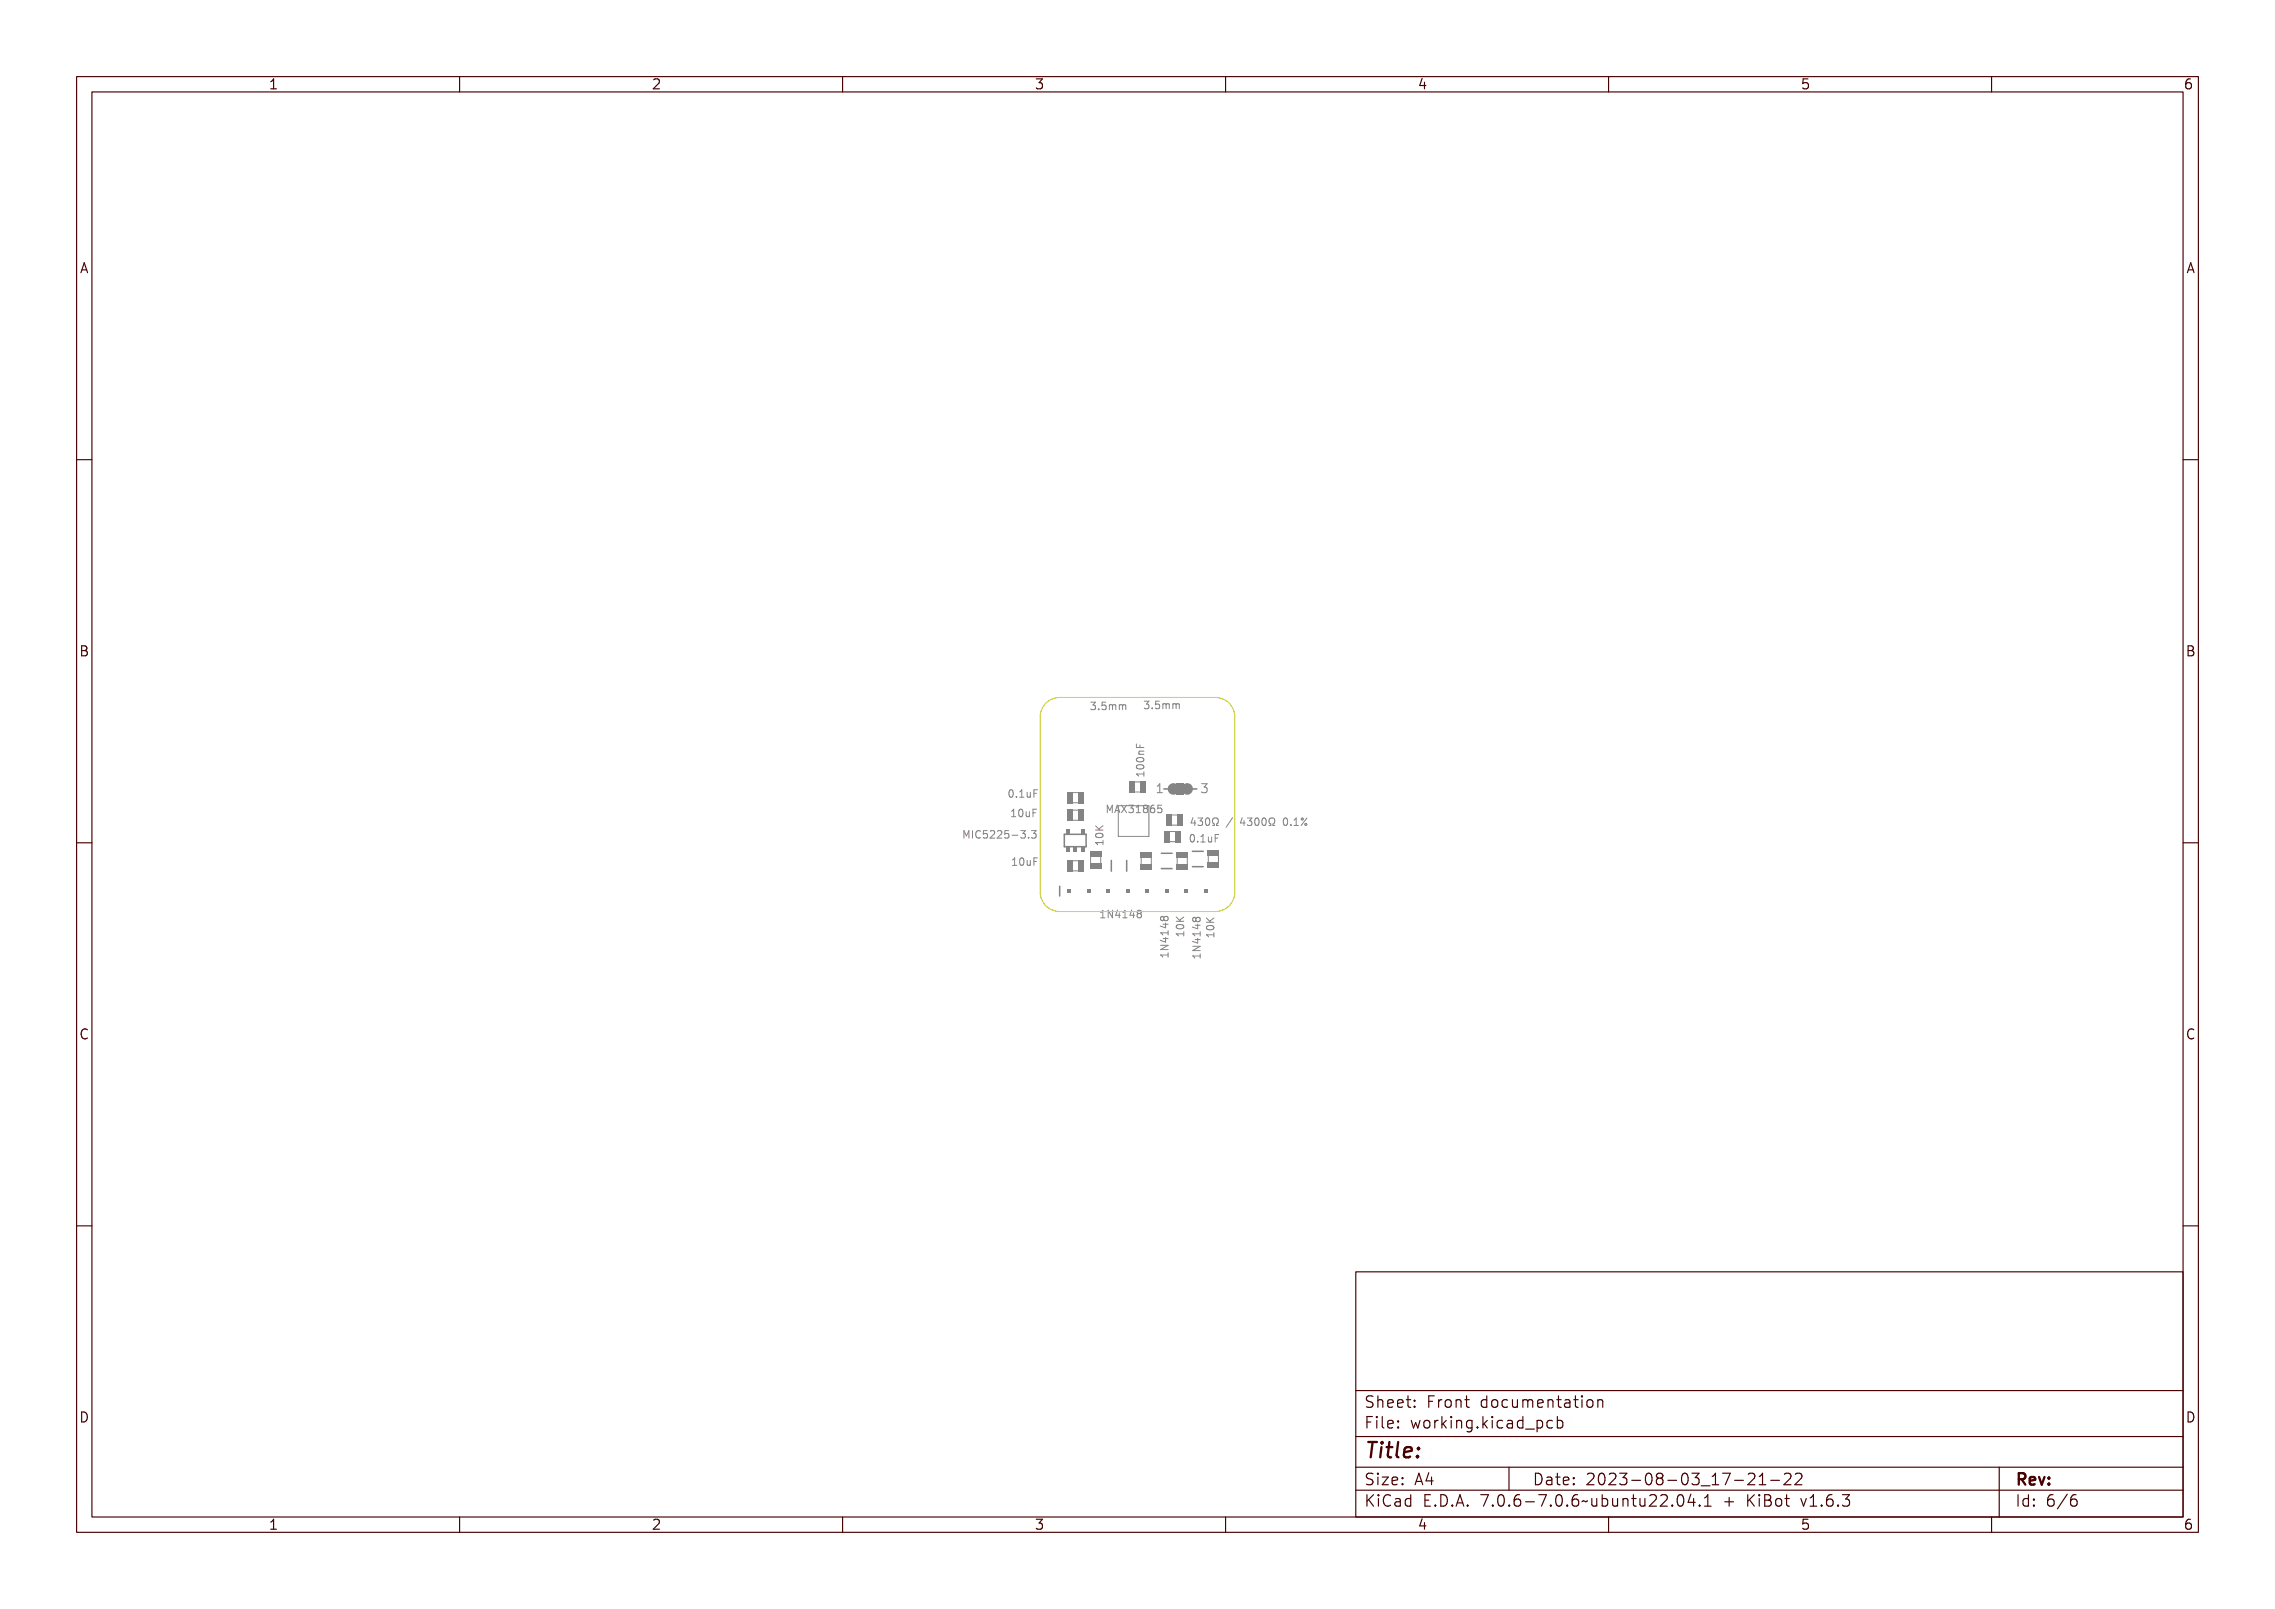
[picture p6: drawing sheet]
<svg xmlns="http://www.w3.org/2000/svg" width="297mm" height="210mm" viewBox="0 0 297 210" stroke-linecap="round" stroke-linejoin="round" font-family="sans-serif">
<defs><g id="words">
<text font-size="2.7" fill="#480000" x="178" y="190.3">Title:</text>
<g font-size="2" fill="#480000">
<text x="178" y="183.7">Sheet: Front documentation</text>
<text x="178" y="186.5">File: working.kicad_pcb</text>
<text x="178" y="193.9">Size: A4</text>
<text x="178" y="196.6">KiCad E.D.A. 7.0.6-7.0.6~ubuntu22.04.1 + KiBot v1.6.3</text>
<text x="200" y="193.9">Date: 2023-08-03_17-21-22</text>
<text x="263" y="196.6">Id: 6/6</text>
<text x="263" y="193.9">Rev:</text>
</g>
<g font-size="1.7" fill="#480000">
<text x="35" y="11.7">1</text>
<text x="85" y="11.7">2</text>
<text x="135" y="11.7">3</text>
<text x="185" y="11.7">4</text>
<text x="235" y="11.7">5</text>
<text x="285" y="11.7">6</text>
<text x="10.5" y="35.7">A</text>
<text x="285.5" y="35.7">A</text>
<text x="10.5" y="85.6">B</text>
<text x="285.5" y="85.6">B</text>
<text x="10.5" y="135.7">C</text>
<text x="285.5" y="135.7">C</text>
<text x="10.5" y="185.6">D</text>
<text x="285.5" y="185.6">D</text>
<text x="35" y="199.7">1</text>
<text x="85" y="199.7">2</text>
<text x="135" y="199.7">3</text>
<text x="185" y="199.7">4</text>
<text x="235" y="199.7">5</text>
<text x="285" y="199.7">6</text>
</g>
<g font-size="1.6" fill="#848484">
<text x="150.8" y="103.6">1</text>
<text x="156.6" y="103.6">3</text>
</g>
<g font-size="1.3" fill="#848484">
<text x="143.3" y="92.7">3.5mm</text>
<text x="150.3" y="92.5">3.5mm</text>
<text x="149.4" y="101.5" transform="rotate(-90 149.4 101.5)">100nF</text>
<text x="131.7" y="104.1">0.1uF</text>
<text x="132.3" y="106.6">10uF</text>
<text x="145.6" y="106.1">MAX31865</text>
<text x="155.3" y="107.8">430Ω / 4300Ω 0.1%</text>
<text x="126.8" y="109.4">MIC5225-3.3</text>
<text x="132.5" y="113">10uF</text>
<text x="144" y="110.5" transform="rotate(-90 144 110.5)">10K</text>
<text x="155.2" y="109.9">0.1uF</text>
<text x="144.5" y="119.8">1N4148</text>
<text x="152.5" y="124.1" transform="rotate(-90 152.5 124.1)">1N4148</text>
<text x="154.6" y="121.8" transform="rotate(-90 154.6 121.8)">10K</text>
<text x="156.7" y="124.2" transform="rotate(-90 156.7 124.2)">1N4148</text>
<text x="158.5" y="122" transform="rotate(-90 158.5 122)">10K</text>
</g>
</g></defs>
<g fill="none" stroke="#848484" stroke-width=".13">
<path d="M142.4 91.6h.6l-.3 .4 .3 .1M142.4 92.5l.1 .1 .5-.1M143.4 91.7a.29 .29 0 0 1 .5 0 .29 .29 0 0 1-.1 .5 .31 .31 0 0 1 .1 .4 .31 .31 0 0 1-.4 .1l-.1-.2a.23 .23 0 0 0 .3 .1 .23 .23 0 0 0 0-.4h-.1v-.1h.1a.17 .17 0 0 0 .1-.2 .17 .17 0 0 0-.3-.1l-.1 .1zM144.4 92.5h.2v.2h-.2zM145 91.7h.5v.1h-.4v.3a.35 .35 0 0 1 .4 .4 .35 .35 0 0 1-.5 .1v-.1a.25 .25 0 0 0 .3 .1 .25 .25 0 0 0 .1-.4 .25 .25 0 0 0-.4 0zM145.7 91.9l.6 .1 .1 .7h-.1l-.1-.7-.1 .1v.6h-.1l-.1-.7-.1 .7h-.1zM146.5 91.9l.6 .1 .1 .7h-.1l-.1-.7-.1 .1v.6h-.1l-.1-.7-.1 .7h-.1zM148.4 97.1v.5M148.4 97.7h.1v.4h.3v-.4h.1v.4h.5v.1h-1zM148.5 99.3h.2a.53 .53 0 0 1 .7 .2 .55 .55 0 0 1-.5 .4 .55 .55 0 0 1-.5-.4zM148.5 99.5l.6-.1 .2 .1a.52 .52 0 0 1-.8 0zM148.7 98.5h.7v.1h-.6l-.1 .1 .2 .2h.5v.1h-.7v-.1h.1l-.2-.1z"/>
<path d="M149.4 91.5h.6l-.3 .4 .2 .1M149.4 92.4l.1 .1 .4-.1M150.4 91.6a.29 .29 0 0 1 .4 0 .29 .29 0 0 1 0 .4 .31 .31 0 0 1 .1 .5 .31 .31 0 0 1-.5 0v-.1a.23 .23 0 0 0 .3 0 .23 .23 0 0 0 0-.3h-.2v-.1h.1a.18 .18 0 0 0 .2-.3 .17 .17 0 0 0-.3 0h-.1zM151.4 92.3h.1v.2h-.1zM152 91.6h.5v.1h-.4v.2a.35 .35 0 0 1 .4 .5 .35 .35 0 0 1-.5 .1v-.1a.25 .25 0 0 0 .3 0 .25 .25 0 0 0 .1-.3 .25 .25 0 0 0-.4 0zM152.7 91.8l.6 .1 .1 .6h-.1l-.1-.6-.1 .1v.5h-.1l-.1-.6-.1 .6h-.1zM153.5 91.8l.6 .1 .1 .6h-.2v-.6l-.1 .1v.5h-.1l-.1-.6-.1 .6h-.1zM126.5 108.4l-.3 .7-.4-.7v1M126.9 108.5h.2l.1 .5 .2-.5h.2v.9h-.2v-.8l-.1 .5h-.1l-.2-.5v.8h-.1zM127.7 108.5h.6v.1h-.2v.7h.2v.1h-.6v-.1h.2v-.7h-.2zM128.6 108.6l.3-.1h.2v.1h-.2a.37 .37 0 0 0-.3 .4 .37 .37 0 0 0 .4 .3l.1 .1a.45 .45 0 0 1-.5-.1 .45 .45 0 0 1-.1-.6zM129.3 108.5h.5v.1h-.4v.2a.35 .35 0 0 1 .5 .4 .35 .35 0 0 1-.6 .2v-.1a.25 .25 0 0 0 .3 0 .25 .25 0 0 0 .1-.3 .25 .25 0 0 0-.4 0z"/>
<path d="M130.1 108.5a.34 .34 0 0 1 .5 .1 .34 .34 0 0 1-.2 .5l-.2 .2h.5v.1h-.6l.2-.3a.27 .27 0 0 0 .2-.3 .27 .27 0 0 0-.2-.2l-.2 .1zM130.9 108.5a.34 .34 0 0 1 .5 .1 .34 .34 0 0 1-.2 .5l-.2 .2h.4v.1h-.5l.2-.3a.27 .27 0 0 0 .2-.3 .27 .27 0 0 0-.2-.2l-.2 .1zM131.7 108.5h.5v.1h-.4v.2a.35 .35 0 0 1 .4 .4 .35 .35 0 0 1-.6 .2v-.1a.25 .25 0 0 0 .4 0 .25 .25 0 0 0 0-.3 .25 .25 0 0 0-.3 0zM131.8 103.3a.28 .28 0 0 1 .4-.2 .28 .28 0 0 1 .2 .3 .53 .53 0 0 1-.3 .7 .56 .56 0 0 1-.3-.8zM132 103.3l.1-.1a.51 .51 0 0 1 0 .8l-.2-.2zM132.5 105.7h.3v.8h.2v.1h-.5v-.1h.2v-.7h-.2zM132.6 109h.3v.1h-.3zM132.6 112.1l.4-.1v.9h.2v.1h-.6v-.1h.2v-.8l-.2 .1zM132.8 103.9h.1v.2h-.1zM133.2 108.5a.29 .29 0 0 1 .5 0 .29 .29 0 0 1-.1 .4 .31 .31 0 0 1 .1 .5 .31 .31 0 0 1-.4 0l-.1-.1a.23 .23 0 0 0 .3 0 .23 .23 0 0 0 .1-.3h-.2v-.1h.1a.17 .17 0 0 0 .1-.3 .17 .17 0 0 0-.2 0h-.2zM133.3 105.8a.28 .28 0 0 1 .3-.1 .28 .28 0 0 1 .2 .2 .53 .53 0 0 1-.3 .8 .56 .56 0 0 1-.2-.9zM133.4 103.2l.4-.1v.9h.2v.1h-.6v-.1h.2v-.7h-.2z"/>
<path d="M133.4 112.1a.28 .28 0 0 1 .3-.1 .28 .28 0 0 1 .2 .3 .53 .53 0 0 1-.3 .7 .56 .56 0 0 1-.2-.9zM133.4 105.8h.1a.51 .51 0 0 1 0 .8l-.1-.3zM133.6 112.1a.51 .51 0 0 1 0 .8l-.1-.2zM134 105.9h.2v.5l.1 .2 .2-.2v-.5h.1v.7h-.1v-.1a.23 .23 0 0 1-.3 .1 .23 .23 0 0 1-.2-.2zM134.2 103.4h.1v.5l.1 .1 .2-.1v-.5h.1v.7h-.1v-.1a.23 .23 0 0 1-.3 .1 .23 .23 0 0 1-.1-.3zM134.2 112.3h.1v.5l.1 .1 .2-.1v-.5h.1v.7h-.1v-.1a.23 .23 0 0 1-.3 .1 .23 .23 0 0 1-.1-.3zM134.2 109.2h.2v.2h-.2zM134.8 108.5a.29 .29 0 0 1 .4 0 .29 .29 0 0 1 0 .4 .31 .31 0 0 1 .1 .5 .31 .31 0 0 1-.5 0v-.1a.23 .23 0 0 0 .3 0 .23 .23 0 0 0 0-.3h-.2v-.1h.1a.18 .18 0 0 0 .2-.3 .17 .17 0 0 0-.3 0h-.1zM134.8 105.7h.6v.1h-.4v.3h.4v.1h-.4v.4h-.2zM135 112h.5v.1h-.4v.3h.4v.1h-.4v.5h-.1zM135 103.1h.5v.2h-.4v.2h.4v.1h-.4v.5h-.1zM143.1 110h.8v-.2h.1v.5h-.1v-.2h-.7v.2h-.1z"/>
<path d="M143.1 108.1l.4 .4 .5-.4v.2l-.4 .3 .1 .1h.3v.1h-.9v-.1h.4l-.4-.4zM143.2 109.1l.1-.1a.53 .53 0 0 1 .8 .3 .55 .55 0 0 1-.5 .3 .55 .55 0 0 1-.5-.3zM143.2 109.2l.5-.1 .3 .2a.52 .52 0 0 1-.8 0zM143.7 119.8h.6M143.7 119.1l.3-.3v1M144.6 106.1v-1l.3 .7 .3-.7v1M144.7 118.9h.3v.8h.2v.1h-.5v-.1h.2v-.7h-.2zM145.4 118.9h.1l.4 .8v-.8h.1v.9h-.2l-.3-.8v.8h-.1zM145.7 105.2h.1l.2 .4 .2-.4h.2v.9h-.2v-.8l-.1 .5h-.1l-.2-.5v.8h-.1zM146.5 118.9h.2v.6h.1v.1h-.1v.2h-.2v-.2h-.4zM146.5 119v.5h-.2zM146.7 105.2h.2l.3 .9h-.2v-.2h-.4v.2h-.2z"/>
<path d="M146.8 105.3l.1 .5h-.2zM147 118.9h.4v.8h.2v.1h-.6v-.1h.2v-.7h-.2zM147.2 105.2h.2l.2 .3 .2-.3h.1l-.2 .4 .3 .5h-.2l-.2-.4-.3 .4h-.1l.3-.5zM148.1 105.2a.29 .29 0 0 1 .4 0 .29 .29 0 0 1 0 .4 .31 .31 0 0 1 .1 .5 .31 .31 0 0 1-.5 0v-.1a.23 .23 0 0 0 .3 0 .23 .23 0 0 0 0-.3h-.2v-.2h.1a.17 .17 0 0 0 .2-.2 .17 .17 0 0 0-.3 0h-.1zM148.1 118.9h.1v.6h.2v.1h-.2v.2h-.1v-.2h-.4zM148.1 119v.5h-.3zM148.4 101h.9v-.2h.1v.5h-.1v-.2h-.8l.1 .3h-.1zM148.5 100.1l.2-.1a.53 .53 0 0 1 .7 .3 .55 .55 0 0 1-.5 .3 .55 .55 0 0 1-.5-.3zM148.5 100.3l.6-.1 .2 .1a.52 .52 0 0 1-.8 0zM148.6 118.9a.27 .27 0 0 1 .4 0 .27 .27 0 0 1-.1 .4 .27 .27 0 0 1 .1 .4 .27 .27 0 0 1-.4 0 .27 .27 0 0 1 .1-.4l-.1-.1zM148.9 105.2h.4v.8h.2v.1h-.6v-.1h.2v-.7h-.2zM149.7 105.2a.27 .27 0 0 1 .5 0 .27 .27 0 0 1-.1 .4 .27 .27 0 0 1 .1 .4 .27 .27 0 0 1-.5 0 .27 .27 0 0 1 .1-.4l-.1-.1z"/>
<path d="M150.5 105.3l.3-.2 .2 .1v.1a.28 .28 0 0 0-.4 0 .28 .28 0 0 0-.1 .3 .32 .32 0 0 1 .5 .1 .32 .32 0 0 1-.2 .5 .32 .32 0 0 1-.4-.3zM151.2 105.2h.5v.1h-.3v.2a.35 .35 0 0 1 .4 .4 .35 .35 0 0 1-.6 .2v-.1a.25 .25 0 0 0 .4 0 .25 .25 0 0 0 0-.3 .25 .25 0 0 0-.4-.1zM151.6 119.6l.3-.1 .1 .2a.27 .27 0 0 1 .4-.1 .27 .27 0 0 1 0 .4 .27 .27 0 0 1-.4-.1 .27 .27 0 0 1-.4 .1 .27 .27 0 0 1 0-.4zM153.6 119.5l.4 .4 .6-.4v.1l-.5 .4 .1 .1h.4v.1h-1v-.1h.4l-.4-.5zM155.3 109.1a.28 .28 0 0 1 .3-.1 .28 .28 0 0 1 .2 .2 .53 .53 0 0 1-.2 .8 .56 .56 0 0 1-.3-.9zM155.5 109.1h.1a.51 .51 0 0 1 0 .8l-.2-.3zM155.7 106.8h.2v.6h.1v.2h-.1v.2h-.1v-.2h-.4zM155.8 106.9v.5h-.3zM155.8 119.7l.3-.1 .1 .2a.27 .27 0 0 1 .4-.1 .27 .27 0 0 1 0 .4 .27 .27 0 0 1-.4-.1 .27 .27 0 0 1-.4 .1 .27 .27 0 0 1 0-.4zM156.2 106.9a.29 .29 0 0 1 .4-.1 .29 .29 0 0 1 0 .5 .31 .31 0 0 1 .1 .4 .31 .31 0 0 1-.5 .1v-.2a.23 .23 0 0 0 .3 .1 .23 .23 0 0 0 0-.4h-.2v-.1h.1a.17 .17 0 0 0 .2-.2 .17 .17 0 0 0-.3-.1l-.1 .1zM156.3 109.7h.1v.2h-.1zM156.9 109h.3v.8h.2v.1h-.5v-.1h.2v-.7h-.2z"/>
<path d="M157 106.9a.28 .28 0 0 1 .3-.1 .28 .28 0 0 1 .2 .3 .53 .53 0 0 1-.2 .7 .56 .56 0 0 1-.3-.9zM157.2 106.9h.1a.51 .51 0 0 1 0 .8l-.2-.2zM157.6 119.6l.4 .4 .5-.4v.2l-.5 .3 .1 .1h.4v.1h-.9v-.1h.4l-.4-.4zM157.7 109.2h.1v.6l.1 .1 .2-.2v-.5h.1v.7h-.1v-.1a.23 .23 0 0 1-.3 .1 .23 .23 0 0 1-.1-.2zM157.8 107a.41 .41 0 0 1 .6 .1 .41 .41 0 0 1-.2 .6h.2v.1h-.3a.67 .67 0 0 0 0-.8 .37 .37 0 0 0-.3 .3 .37 .37 0 0 0 .2 .4v.1h-.3v-.1h.2l-.2-.3zM158.5 109h.5v.1h-.4v.3h.4v.1h-.4v.4h-.1zM159.8 106.8h.1l-.5 1.1h-.1zM161.2 106.8h.2v.6h.1v.2h-.1v.2h-.1v-.2h-.4zM161.3 106.9v.5h-.3zM161.7 106.9a.29 .29 0 0 1 .4-.1 .29 .29 0 0 1 0 .5 .31 .31 0 0 1 .1 .4 .31 .31 0 0 1-.5 .1v-.2a.23 .23 0 0 0 .3 .1 .23 .23 0 0 0 0-.4h-.2v-.1h.1a.17 .17 0 0 0 .2-.2 .17 .17 0 0 0-.3-.1l-.1 .1zM162.5 106.9a.28 .28 0 0 1 .3-.1 .28 .28 0 0 1 .2 .3 .53 .53 0 0 1-.2 .7 .56 .56 0 0 1-.3-.9zM162.7 106.9h.1a.51 .51 0 0 1 0 .8l-.2-.2z"/>
<path d="M163.3 106.9a.28 .28 0 0 1 .3-.1 .28 .28 0 0 1 .2 .3 .53 .53 0 0 1-.3 .7 .56 .56 0 0 1-.2-.9zM163.5 106.9a.51 .51 0 0 1 0 .8l-.1-.2zM164.1 107a.41 .41 0 0 1 .5 .1 .41 .41 0 0 1-.1 .6h.2v.1h-.3a.67 .67 0 0 0 0-.8 .37 .37 0 0 0-.3 .3 .37 .37 0 0 0 .2 .4v.1h-.3v-.1h.1l-.1-.3zM165.7 106.9a.28 .28 0 0 1 .3-.1 .28 .28 0 0 1 .2 .3 .53 .53 0 0 1-.3 .7 .56 .56 0 0 1-.2-.9zM165.8 106.9h.1a.51 .51 0 0 1 0 .8l-.2-.2zM166.6 107.6h.2v.2h-.2zM167.2 106.9l.4-.1v.9h.2v.1h-.6v-.1h.2v-.8l-.2 .1zM167.9 107.4l.7-.2zM168.9 107.7h.6M169 107l.2-.2v.9M170.6 106.8l-.7 .9M151.6 123.6h.8v-.2h.1v.5h-.1v-.2h-.7v.3h-.1z"/>
<path d="M151.6 122.6h.9v.2l-.8 .3h.8v.1h-.9v-.1l.8-.3h-.8zM151.6 121.9h.6v-.1h.1v.1h.2v.2h-.2v.4h-.1l-.6-.4zM151.6 121.3h.8v-.2h.1v.5h-.1v-.2h-.7v.2h-.1zM151.6 120.4h.6v-.2h.1v.2h.2v.1h-.2v.4h-.1l-.6-.4zM151.7 122.1h.5v.3zM151.7 120.5h.5v.3zM152.5 124.4v.5M152.5 124.6h-1l.3 .3M153.6 121.3h.9v-.2h.1v.6h-.1v-.2h-.8l.1 .2h-.1zM153.7 120.4h.2a.53 .53 0 0 1 .7 .3 .55 .55 0 0 1-.5 .3 .55 .55 0 0 1-.5-.3zM153.7 120.6l.6-.1 .2 .2a.52 .52 0 0 1-.8 0zM153.8 122.1v.1"/>
<path d="M154.5 121.6v.6M155.8 123.7h.8v-.2h.1v.6h-.1v-.2h-.7v.2h-.1zM155.8 122.8h.9v.1l-.8 .3h.8v.2h-.9v-.2l.8-.3h-.8zM155.8 122.1h.6v-.2h.1v.2h.2v.1h-.2v.4h-.1l-.6-.4zM155.8 121.4h.8v-.2h.1v.5h-.1v-.2h-.7v.2h-.1zM155.8 120.5h.6v-.1h.1v.1h.2v.1h-.2v.4h-.1l-.6-.4zM155.9 122.2h.5v.3zM155.9 120.6h.5v.3zM156.7 124.5v.6M156.7 124.8h-1l.3 .3M157.6 121.5h.8v-.2h.1v.5h-.1v-.2h-.7v.2h-.1zM157.7 120.6l.1-.1a.53 .53 0 0 1 .7 .3 .55 .55 0 0 1-.5 .3 .55 .55 0 0 1-.5-.3z"/>
<path d="M157.7 120.7l.5-.1 .2 .2a.52 .52 0 0 1-.7 0zM157.7 122.2l.1 .1M158.5 121.7v.6"/>
<circle cx="148.9" cy="99.5" r=".09"/>
<circle cx="132.1" cy="103.6" r=".09"/>
<circle cx="133.5" cy="106.2" r=".09"/>
<circle cx="133.6" cy="112.5" r=".09"/>
<circle cx="143.6" cy="109.3" r=".09"/>
<circle cx="148.8" cy="119.1" r=".16"/>
<circle cx="148.8" cy="119.6" r=".19"/>
<circle cx="148.9" cy="100.3" r=".09"/>
<circle cx="149.9" cy="105.4" r=".16"/>
<circle cx="149.9" cy="105.8" r=".19"/>
<circle cx="150.8" cy="105.8" r=".21"/>
<circle cx="151.8" cy="119.8" r=".16"/>
<circle cx="152.3" cy="119.8" r=".19"/>
<circle cx="155.6" cy="109.5" r=".09"/>
<circle cx="156" cy="119.9" r=".16"/>
<circle cx="156.5" cy="119.9" r=".19"/>
<circle cx="157.3" cy="107.3" r=".09"/>
<circle cx="162.8" cy="107.3" r=".09"/>
<circle cx="163.5" cy="107.3" r=".09"/>
<circle cx="165.9" cy="107.3" r=".09"/>
<circle cx="168.1" cy="107.1" r=".12"/>
<circle cx="168.1" cy="107.1" r=".2"/>
<circle cx="168.4" cy="107.6" r=".2"/>
<circle cx="168.4" cy="107.6" r=".12"/>
<circle cx="170" cy="106.9" r=".14"/>
<circle cx="170.5" cy="107.6" r=".14"/>
<circle cx="154.1" cy="120.7" r=".09"/>
<circle cx="158" cy="120.8" r=".09"/>
</g>
<path d="M138.3 115.7v1.2" fill="none" stroke="#848484" stroke-width=".2"/>
<g fill="#848484">
<path d="M139.4 116.1h.5v.5h-.5z" fill-rule="evenodd"/>
<path d="M141.9 116.1h.5v.5h-.5z" fill-rule="evenodd"/>
<path d="M144.4 116.1h.5v.5h-.5z" fill-rule="evenodd"/>
<path d="M147 116.1h.5v.5h-.5z" fill-rule="evenodd"/>
<path d="M149.5 116.1h.5v.5h-.5z" fill-rule="evenodd"/>
<path d="M152.1 116.1h.5v.5h-.5z" fill-rule="evenodd"/>
<path d="M154.6 116.1h.5v.5h-.5z" fill-rule="evenodd"/>
<path d="M157.1 116.1h.5v.5h-.5z" fill-rule="evenodd"/>
</g>
<path d="M149 112v.8M150.3 112v.8" fill="none" stroke="#848484" stroke-width=".13"/>
<g fill="#848484">
<path d="M148.9 111.3h1.5v.7h-1.5z" fill-rule="evenodd"/>
<path d="M148.9 112.7h1.5v.8h-1.5z" fill-rule="evenodd"/>
</g>
<path d="M140 103.5h.8M140 104.8h.8" fill="none" stroke="#848484" stroke-width=".13"/>
<g fill="#848484">
<path d="M139.3 103.4h.7v1.4h-.7z" fill-rule="evenodd"/>
<path d="M140.7 103.4h.8v1.4h-.8z" fill-rule="evenodd"/>
</g>
<path d="M139 108.9h2.8v1.6h-2.8z" fill="none" stroke="#848484" stroke-width=".2"/>
<g fill="#848484">
<path d="M139.2 108.2h.5v.7h-.5z" fill-rule="evenodd"/>
<path d="M139.2 110.6h.5v.6h-.5z" fill-rule="evenodd"/>
<path d="M140.1 110.6h.5v.6h-.5z" fill-rule="evenodd"/>
<path d="M141.1 108.2h.5v.7h-.5z" fill-rule="evenodd"/>
<path d="M141.1 110.6h.5v.6h-.5z" fill-rule="evenodd"/>
</g>
<path d="M140 112.3h.8M140 113.7h.8" fill="none" stroke="#848484" stroke-width=".13"/>
<g fill="#848484">
<path d="M139.3 112.3h.7v1.4h-.7z" fill-rule="evenodd"/>
<path d="M140.7 112.3h.8v1.4h-.8z" fill-rule="evenodd"/>
</g>
<path d="M148.1 103.4h.8M148.1 102.1h.8" fill="none" stroke="#848484" stroke-width=".13"/>
<g fill="#848484">
<path d="M148.8 102h.8v1.4h-.8z" fill-rule="evenodd"/>
<path d="M147.4 102h.7v1.4h-.7z" fill-rule="evenodd"/>
</g>
<path d="M145.1 112.3v1.4M147.1 112.3v1.4" fill="none" stroke="#848484" stroke-width=".2"/>
<path d="M152.7 108.5h.8M152.7 109.9h.8" fill="none" stroke="#848484" stroke-width=".13"/>
<g fill="#848484">
<path d="M152 108.5h.7v1.4h-.7z" fill-rule="evenodd"/>
<path d="M153.4 108.5h.8v1.4h-.8z" fill-rule="evenodd"/>
</g>
<path d="M152.9 107.7h.8M152.9 106.4h.8" fill="none" stroke="#848484" stroke-width=".13"/>
<g fill="#848484">
<path d="M153.7 106.3h.7v1.5h-.7z" fill-rule="evenodd"/>
<path d="M152.2 106.3h.8v1.5h-.8z" fill-rule="evenodd"/>
</g>
<path d="M142.4 111.9v.7M143.7 111.9v.7" fill="none" stroke="#848484" stroke-width=".13"/>
<g fill="#848484">
<path d="M142.3 111.1h1.5v.8h-1.5z" fill-rule="evenodd"/>
<path d="M142.3 112.6h1.5v.7h-1.5z" fill-rule="evenodd"/>
</g>
<path d="M140 105.7h.8M140 107.1h.8" fill="none" stroke="#848484" stroke-width=".13"/>
<g fill="#848484">
<path d="M139.3 105.7h.7v1.4h-.7z" fill-rule="evenodd"/>
<path d="M140.7 105.7h.8v1.4h-.8z" fill-rule="evenodd"/>
</g>
<path d="M157.7 111.8v.7M159.1 111.7v.8" fill="none" stroke="#848484" stroke-width=".13"/>
<g fill="#848484">
<path d="M157.7 111h1.4v.8h-1.4z" fill-rule="evenodd"/>
<path d="M157.7 112.5h1.4v.7h-1.4z" fill-rule="evenodd"/>
</g>
<path d="M153.7 112v.8M155 112v.8" fill="none" stroke="#848484" stroke-width=".13"/>
<g fill="#848484">
<path d="M153.6 111.3h1.5v.7h-1.5z" fill-rule="evenodd"/>
<path d="M153.6 112.7h1.5v.8h-1.5z" fill-rule="evenodd"/>
</g>
<path d="M151.9 103h.5M155.7 103h.5" fill="none" stroke="#848484" stroke-width=".2"/>
<path d="M153.2 102.8l-.1 .2 .1 .1M155 102.8l.1 .2-.1 .1" fill="none" stroke="#848484" stroke-width="1.3"/>
<path d="M153.6 102.2h1v1.5h-1z" fill-rule="evenodd" fill="#848484"/>
<path d="M146 105.2h4v4h-4z" fill="none" stroke="#848484" stroke-width=".13"/>
<path d="M151.6 113.4h1.4M151.6 111.4h1.4M155.7 113.1h1.4M155.7 111.1h1.4" fill="none" stroke="#848484" stroke-width=".2"/>
<path d="M136.8 91.6l1-.5 .5-.1h20.4a2.54 2.54 0 0 1 2.5 2.6v22.8a2.54 2.54 0 0 1-2.5 2.6h-20.4a2.54 2.54 0 0 1-2.5-2.6v-22.8a2.54 2.54 0 0 1 1-2z" fill="none" stroke="#c2c200" stroke-width=".13"/>
<g fill="none" stroke="#480000" stroke-width=".15">
<path d="M10 10h277v190h-277zM12 12h273v186h-273zM60 10v2M110 10v2M160 10v2M210 10v2M260 10v2M10 60h2M285 60h2M10 110h2M285 110h2M10 160h2"/>
<path d="M285 160h2M177 166h108v32h-108zM60 198v2M110 198v2M160 198v2M177 181.5h108M177 187.5h108M177 191.5h108M177 194.5h108M178.1 195.2h.2v.6l.6-.6h.3l-.6 .6 .6 .8h-.2l-.5-.7-.2 .2v.5h-.2zM178.2 185h.9v.2h-.7v.4h.6v.2h-.6v.7h-.2zM178.3 182.4l.5-.1h.2v.2a.34 .34 0 0 0-.4-.1 .34 .34 0 0 0-.2 .4 .62 .62 0 0 1 .6 .7 .71 .71 0 0 1-.8 .2v-.2a.4 .4 0 0 0 .4 .1 .4 .4 0 0 0 .3-.3l-.4-.2a.4 .4 0 0 1-.3-.3 .4 .4 0 0 1 .1-.4z"/>
<path d="M178.3 192.5l.5-.1h.2v.2a.34 .34 0 0 0-.4-.1 .34 .34 0 0 0-.2 .4 .62 .62 0 0 1 .6 .7 .71 .71 0 0 1-.8 .2v-.2a.4 .4 0 0 0 .4 .1 .4 .4 0 0 0 .3-.3l-.4-.2a.4 .4 0 0 1-.3-.3 .4 .4 0 0 1 .1-.4zM179.4 182.2h.2v.6a.35 .35 0 0 1 .4-.1 .35 .35 0 0 1 .2 .4v.6h-.2v-.8l-.2-.1a.28 .28 0 0 0-.2 .3v.6h-.2zM179.5 185.4h.4v.9h.4v.2h-.9v-.2h.3v-.8h-.2zM179.5 192.8h.4v.9h.4v.1h-.9v-.1h.3v-.8h-.2zM179.5 195.6h.4v.9h.4v.1h-.9v-.1h.3v-.8h-.2zM179.7 184.9h.2v.3h-.2zM179.7 192.3h.2v.3h-.2zM179.7 195.1h.2v.3h-.2zM180.6 184.9h.4v1.3l.1 .1h.3v.2a.4 .4 0 0 1-.5-.4v-1h-.3zM180.6 192.8h.8v.1l-.6 .8h.6v.1h-.8v-.1l.6-.8h-.6zM180.7 182.8a.49 .49 0 0 1 .6-.1 .49 .49 0 0 1 .2 .5h-.8a.42 .42 0 0 0 .3 .4 .42 .42 0 0 0 .4-.1v.2a.6 .6 0 0 1-.8-.1 .6 .6 0 0 1 .1-.8zM180.7 195.4l.3-.2h.2h.3v.2a.43 .43 0 0 0-.6 0 .43 .43 0 0 0-.2 .5 .43 .43 0 0 0 .2 .5 .43 .43 0 0 0 .6 0v.2a.62 .62 0 0 1-.7 0 .62 .62 0 0 1-.3-.7z"/>
<path d="M180.8 182.9l.2-.1a.27 .27 0 0 1 .3 .3h-.6zM181.8 195.6a.5 .5 0 0 1 .6-.1 .5 .5 0 0 1 .2 .5v.6h-.1v-.1a.38 .38 0 0 1-.5 .2 .38 .38 0 0 1-.2-.5 .38 .38 0 0 1 .4-.2h.3a.35 .35 0 0 0-.3-.4 .35 .35 0 0 0-.4 .2zM181.9 182.8a.49 .49 0 0 1 .6-.1 .49 .49 0 0 1 .2 .5h-.8a.42 .42 0 0 0 .3 .4 .42 .42 0 0 0 .5-.1v.2a.6 .6 0 0 1-.9-.1 .6 .6 0 0 1 .1-.8zM181.9 185.5a.49 .49 0 0 1 .6-.1 .49 .49 0 0 1 .2 .5h-.8a.42 .42 0 0 0 .3 .4 .42 .42 0 0 0 .5-.1v.2a.6 .6 0 0 1-.9-.1 .6 .6 0 0 1 .1-.8zM181.9 192.9a.49 .49 0 0 1 .6-.1 .49 .49 0 0 1 .2 .5h-.8a.42 .42 0 0 0 .3 .4 .42 .42 0 0 0 .5-.1v.2a.6 .6 0 0 1-.9-.1 .6 .6 0 0 1 .1-.8zM182 196.2l.5-.1a.31 .31 0 0 1-.2 .4 .31 .31 0 0 1-.4-.1zM182 182.9l.2-.1a.27 .27 0 0 1 .3 .3h-.6zM182 185.6l.2-.1a.27 .27 0 0 1 .3 .3h-.6zM182 193l.2-.1a.27 .27 0 0 1 .3 .3h-.6zM183 195.7l.4-.2 .2 .2v-.6h.2v1.5h-.2v-.1a.42 .42 0 0 1-.5 .1 .42 .42 0 0 1-.2-.5zM183.2 195.8a.23 .23 0 0 1 .4 0v.3a.33 .33 0 0 1-.2 .4 .48 .48 0 0 1-.2-.7zM183.2 182.3h.2v.4h.4v.1h-.4v.7l.1 .1h.3v.1a.41 .41 0 0 1-.6-.3v-.6h-.3v-.1h.3z"/>
<path d="M183.3 185.4h.2v.3h-.2zM183.3 186.2h.2v.3h-.2zM183.3 192.8h.2v.3h-.2zM183.3 193.6h.2v.2h-.2zM184.5 182.7h.2v.3h-.2zM184.5 183.5h.2v.2h-.2zM185.2 185.4h.2l.2 .8 .1-.5h.2l.2 .5 .1-.8h.2l-.2 1.1h-.2l-.2-.7-.2 .7h-.1zM185.4 195.2h.9v.2h-.7v.4h.6v.2h-.6v.5h.7v.1h-.9zM185.7 192.4h.2l.5 1.4h-.2l-.1-.3h-.5l-.1 .3h-.2zM185.8 192.6l.2 .7h-.4zM186.6 182.3h.9v.2h-.7v.4h.6v.2h-.6v.6h-.2zM186.7 185.5a.56 .56 0 0 1 .8 .2 .56 .56 0 0 1-.3 .7 .57 .57 0 0 1-.6-.2 .57 .57 0 0 1 .1-.7z"/>
<path d="M186.8 185.6a.26 .26 0 0 1 .3-.1 .26 .26 0 0 1 .2 .2v.2a.33 .33 0 0 1-.3 .4l-.2-.2zM186.9 196.4h.2v.2h-.2zM187.1 192.4h.2v.9h.2v.2h-.2v.3h-.2v-.3h-.6v-.2zM187.1 192.6v.7h-.4zM187.8 195.2a.76 .76 0 0 1 .9 .7 .76 .76 0 0 1-.9 .7zM188 195.4a.5 .5 0 0 1 .5 .2 .5 .5 0 0 1 0 .5 .39 .39 0 0 1-.5 .4zM188 182.7h.2v.2a.41 .41 0 0 1 .6-.2v.2a.37 .37 0 0 0-.5-.1 .37 .37 0 0 0-.1 .4v.5h-.2zM188 185.4h.2v.2a.41 .41 0 0 1 .6-.2v.2a.37 .37 0 0 0-.5-.1 .37 .37 0 0 0-.1 .4v.6h-.2zM189.1 184.9h.1v.9l.5-.4h.2l-.4 .4 .5 .7h-.2l-.4-.6-.2 .1v.5h-.1zM189.1 182.8a.56 .56 0 0 1 .8 .2 .56 .56 0 0 1-.3 .7 .57 .57 0 0 1-.6-.2 .57 .57 0 0 1 .1-.7zM189.2 182.9a.26 .26 0 0 1 .3-.1 .26 .26 0 0 1 .2 .2v.2a.33 .33 0 0 1-.3 .4l-.2-.2zM189.3 196.4h.3v.2h-.3z"/>
<path d="M190.2 182.7h.2v.1a.35 .35 0 0 1 .4-.1 .35 .35 0 0 1 .3 .4v.6h-.2v-.8l-.2-.1a.28 .28 0 0 0-.3 .3v.6h-.2zM190.3 185.4h.4v.9h.4v.2h-.9v-.2h.4v-.8h-.3zM190.5 195.2h.3l.4 1.4h-.2l-.1-.3h-.5l-.1 .3h-.2zM190.6 184.9h.1v.3h-.1zM190.6 195.4l.2 .7h-.4zM191.4 185.4h.2v.1a.35 .35 0 0 1 .4-.1 .35 .35 0 0 1 .3 .4v.7h-.2v-.9l-.2-.1a.28 .28 0 0 0-.3 .3v.7h-.2zM191.7 182.3h.1v.4h.4v.1h-.4v.7l.1 .1h.3v.1a.41 .41 0 0 1-.5-.3v-.6h-.3v-.1h.3zM191.7 196.4h.3v.2h-.3zM192.7 185.5l.3-.2 .3 .2v-.1h.2v1a.53 .53 0 0 1-.8 .4v-.2a.36 .36 0 0 0 .4 .1 .36 .36 0 0 0 .2-.4l-.2 .1a.51 .51 0 0 1-.5-.2 .51 .51 0 0 1 0-.5zM192.8 185.6a.25 .25 0 0 1 .3-.1 .25 .25 0 0 1 .2 .2v.2a.32 .32 0 0 1-.3 .4 .47 .47 0 0 1-.2-.7zM193.8 195.2h.9l-.5 1.4h-.2l.5-1.2h-.7zM193.9 182.8l.3-.2 .3 .2v-.6h.2v1.5h-.2v-.1a.42 .42 0 0 1-.6 .1 .42 .42 0 0 1-.1-.5z"/>
<path d="M194.1 182.8a.42 .42 0 0 1 .4 .4 .42 .42 0 0 1-.3 .4 .48 .48 0 0 1-.1-.8zM194.1 186.2h.3v.3h-.3zM195.1 184.9h.2v.9l.4-.4h.3l-.5 .4 .5 .7h-.2l-.4-.6-.1 .1v.5h-.2zM195.1 182.8a.56 .56 0 0 1 .8 .2 .56 .56 0 0 1-.3 .7 .57 .57 0 0 1-.6-.2 .57 .57 0 0 1 .1-.7zM195.2 182.9a.26 .26 0 0 1 .3-.1 .26 .26 0 0 1 .2 .2v.2a.33 .33 0 0 1-.3 .4l-.2-.2zM195.3 196.4h.3v.2h-.3zM196.3 185.4h.5v.9h.3v.2h-.9v-.2h.4v-.8h-.3zM196.3 195.4a.45 .45 0 0 1 .5-.2 .45 .45 0 0 1 .3 .5v.2a.51 .51 0 0 1-.2 .6 .51 .51 0 0 1-.6 0l-.1-.6zM196.4 182.8l.5-.2 .2 .1v.2a.4 .4 0 0 0-.6 0 .4 .4 0 0 0 0 .6 .4 .4 0 0 0 .6 0v.2a.58 .58 0 0 1-.8-.1 .58 .58 0 0 1 .1-.8zM196.5 195.4a.39 .39 0 0 1 .4 .5v.2a.29 .29 0 0 1-.3 .4 .29 .29 0 0 1-.2-.4v-.5zM196.6 184.9h.2v.3h-.2zM197 191.5v3"/>
<path d="M197.4 182.7h.2v.8l.2 .1a.28 .28 0 0 0 .3-.3v-.6h.2v1h-.2v-.1a.35 .35 0 0 1-.4 .2 .35 .35 0 0 1-.3-.5zM197.6 185.5l.5-.2 .2 .1v.2a.4 .4 0 0 0-.6 0 .4 .4 0 0 0 0 .6 .4 .4 0 0 0 .6 0v.2a.58 .58 0 0 1-.8-.1 .58 .58 0 0 1 .1-.8zM197.7 196.4h.3v.2h-.3zM198.6 182.7h.1a.21 .21 0 0 1 .2-.1 .21 .21 0 0 1 .2 .2l.2-.2 .1 .1a1.27 1.27 0 0 1 .2 1h-.2v-.8l-.1-.1-.2 .1v.8h-.1v-.8l-.2-.1-.1 .1v.8h-.1zM198.7 185.4a.5 .5 0 0 1 .5-.1 .5 .5 0 0 1 .3 .5v.7h-.2v-.2a.38 .38 0 0 1-.5 .2 .38 .38 0 0 1-.2-.5 .38 .38 0 0 1 .5-.2h.2a.35 .35 0 0 0-.3-.4 .35 .35 0 0 0-.3 .2zM198.7 195.4l.3-.2h.2h.2v.2a.43 .43 0 0 0-.5 0 .43 .43 0 0 0-.1 .5 .44 .44 0 0 1 .6-.1 .44 .44 0 0 1 .1 .6 .47 .47 0 0 1-.6 .3 .47 .47 0 0 1-.3-.5v-.5zM198.8 186l.5-.1a.31 .31 0 0 1-.1 .4 .31 .31 0 0 1-.4-.1zM198.9 195.9a.3 .3 0 0 1 .4 .3 .3 .3 0 0 1-.4 .2l-.1-.2zM199.9 185.5l.3-.2 .3 .2v-.6h.2v1.6h-.2v-.2a.42 .42 0 0 1-.5 .1 .42 .42 0 0 1-.2-.5zM199.9 182.8a.49 .49 0 0 1 .6-.1 .49 .49 0 0 1 .2 .5h-.7a.42 .42 0 0 0 .2 .4 .42 .42 0 0 0 .5-.1v.2a.6 .6 0 0 1-.8-.1 .6 .6 0 0 1 0-.8zM200 196h.5v.2h-.5zM200 185.6a.23 .23 0 0 1 .4 0l.1 .3a.33 .33 0 0 1-.3 .4 .48 .48 0 0 1-.2-.7z"/>
<path d="M200.1 182.9l.2-.1a.27 .27 0 0 1 .3 .3h-.6zM200.1 192.4a.76 .76 0 0 1 1 .7 .76 .76 0 0 1-1 .7zM200.3 192.6a.5 .5 0 0 1 .5 .2 .5 .5 0 0 1 .1 .5 .39 .39 0 0 1-.6 .4zM200.9 186.8h1.2v.1h-1.2zM201 195.2h.9l-.5 1.4h-.2l.5-1.2h-.7zM201.1 182.7h.1v.1a.35 .35 0 0 1 .5-.1 .35 .35 0 0 1 .2 .4v.6h-.2v-.8l-.2-.1a.28 .28 0 0 0-.3 .3v.6h-.1zM201.4 192.8a.5 .5 0 0 1 .6-.1 .5 .5 0 0 1 .2 .5v.6h-.1v-.1a.38 .38 0 0 1-.5 .2 .38 .38 0 0 1-.2-.5 .38 .38 0 0 1 .4-.2h.3a.35 .35 0 0 0-.3-.4 .35 .35 0 0 0-.4 .2zM201.6 193.4l.5-.1a.31 .31 0 0 1-.2 .4 .31 .31 0 0 1-.4-.1zM202.2 185.4h.2v.1a.42 .42 0 0 1 .6-.1 .42 .42 0 0 1 .1 .5 .42 .42 0 0 1-.1 .5 .42 .42 0 0 1-.6-.1v.6h-.2zM202.5 182.3h.2v.4h.4v.1h-.4v.7l.1 .1h.3v.1a.41 .41 0 0 1-.6-.3v-.6h-.3v-.1h.3zM202.5 185.6a.24 .24 0 0 1 .3-.1 .24 .24 0 0 1 .1 .2l.1 .2a.32 .32 0 0 1-.3 .4 .48 .48 0 0 1-.2-.7zM202.5 196.4h.3v.2h-.3z"/>
<path d="M202.8 192.4h.2v.4h.4v.1h-.4v.7l.1 .1h.3v.1a.41 .41 0 0 1-.6-.3v-.6h-.3v-.1h.3zM203.5 182.7a.5 .5 0 0 1 .5-.1 .5 .5 0 0 1 .3 .5v.6h-.2v-.1a.38 .38 0 0 1-.5 .2 .38 .38 0 0 1-.2-.5 .38 .38 0 0 1 .5-.2h.2a.35 .35 0 0 0-.2-.4 .35 .35 0 0 0-.4 .2zM203.5 195.4a.45 .45 0 0 1 .6-.2 .45 .45 0 0 1 .2 .5v.2a.51 .51 0 0 1-.1 .6 .51 .51 0 0 1-.7 0l-.1-.6zM203.6 185.5l.5-.2 .2 .1v.2a.4 .4 0 0 0-.5 0 .4 .4 0 0 0 0 .6 .4 .4 0 0 0 .5 0v.2a.58 .58 0 0 1-.8-.1 .58 .58 0 0 1 .1-.8zM203.7 183.3l.4-.1a.31 .31 0 0 1-.1 .4 .31 .31 0 0 1-.4-.1zM203.7 195.4a.39 .39 0 0 1 .4 .5v.2a.29 .29 0 0 1-.2 .4 .29 .29 0 0 1-.3-.4v-.5zM203.9 192.9a.49 .49 0 0 1 .6-.1 .49 .49 0 0 1 .2 .5h-.8a.42 .42 0 0 0 .3 .4 .42 .42 0 0 0 .5-.1v.2a.6 .6 0 0 1-.9-.1 .6 .6 0 0 1 .1-.8zM204 193l.2-.1a.27 .27 0 0 1 .3 .3h-.6zM204.7 184.9h.1v.6a.41 .41 0 0 1 .6-.1 .41 .41 0 0 1 .2 .5 .42 .42 0 0 1-.2 .5 .42 .42 0 0 1-.6-.1v.2h-.1zM204.9 182.3h.2v.4h.4v.1h-.4v.7l.1 .1h.3v.1a.41 .41 0 0 1-.6-.3v-.6h-.3v-.1h.3zM204.9 185.6a.24 .24 0 0 1 .3-.1 .24 .24 0 0 1 .2 .2v.2a.32 .32 0 0 1-.3 .4 .48 .48 0 0 1-.2-.7zM204.9 196.4h.3v.2h-.3z"/>
<path d="M205.3 192.8h.2v.3h-.2zM205.3 193.6h.2v.2h-.2zM205.9 182.7h.5v.9h.3v.1h-.9v-.1h.4v-.8h-.3zM205.9 195.4l.3-.2h.2h.2v.2a.43 .43 0 0 0-.5 0 .43 .43 0 0 0-.1 .5 .44 .44 0 0 1 .6-.1 .44 .44 0 0 1 .1 .6 .47 .47 0 0 1-.5 .3 .47 .47 0 0 1-.4-.5v-.5zM206.1 195.9a.3 .3 0 0 1 .5 .3 .3 .3 0 0 1-.5 .2l-.1-.2zM206.2 182.2h.2v.3h-.2zM207 196l.3-.1 .5 .1 .2-.1a.32 .32 0 0 1-.5 .2h-.3l-.2 .1zM207.1 182.8a.56 .56 0 0 1 .8 .2 .56 .56 0 0 1-.2 .7 .57 .57 0 0 1-.7-.2 .57 .57 0 0 1 .1-.7zM207.3 182.9a.26 .26 0 0 1 .2-.1 .26 .26 0 0 1 .2 .2l.1 .2a.33 .33 0 0 1-.3 .4l-.3-.2zM207.4 192.5a.5 .5 0 0 1 .7 0 .5 .5 0 0 1-.1 .7l-.4 .5h.7v.1h-.9v-.1l.2-.3a.72 .72 0 0 0 .4-.8l-.3-.1-.3 .2zM208.3 182.7h.1v.1a.35 .35 0 0 1 .5-.1 .35 .35 0 0 1 .2 .4v.6h-.2v-.8l-.2-.1a.28 .28 0 0 0-.3 .3v.6h-.1zM208.3 195.6h.1l.1 .8 .2 .1a.28 .28 0 0 0 .2-.3v-.6h.2v1h-.2v-.1a.35 .35 0 0 1-.4 .2 .35 .35 0 0 1-.2-.5z"/>
<path d="M208.7 192.6a.45 .45 0 0 1 .5-.2 .45 .45 0 0 1 .3 .5v.2a.51 .51 0 0 1-.2 .6 .51 .51 0 0 1-.6 0l-.1-.6zM208.9 192.6a.39 .39 0 0 1 .4 .5v.2a.29 .29 0 0 1-.3 .4 .29 .29 0 0 1-.2-.4v-.5zM209.5 195.1h.2v.6a.41 .41 0 0 1 .5-.1 .41 .41 0 0 1 .2 .5 .42 .42 0 0 1-.2 .5 .42 .42 0 0 1-.5-.1v.1h-.2zM209.7 195.8a.24 .24 0 0 1 .3-.1 .24 .24 0 0 1 .2 .2v.2a.32 .32 0 0 1-.3 .4 .48 .48 0 0 1-.2-.7zM209.8 192.5a.5 .5 0 0 1 .7 0 .5 .5 0 0 1-.1 .7l-.4 .5h.7v.1h-.9v-.1l.2-.3a.72 .72 0 0 0 .4-.8l-.3-.1-.3 .2zM210 198v2M210.7 195.6h.2v.8l.2 .1a.28 .28 0 0 0 .2-.3v-.6h.2v1h-.2v-.1a.35 .35 0 0 1-.4 .2 .35 .35 0 0 1-.2-.5zM211 192.4a.49 .49 0 0 1 .6 0 .49 .49 0 0 1 .2 .6l-.2 .1a.45 .45 0 0 1 .2 .6 .45 .45 0 0 1-.6 .2l-.2-.1v-.2a.37 .37 0 0 0 .5 .1 .37 .37 0 0 0 .1-.5h-.4v-.2a.28 .28 0 0 0 .4-.1 .28 .28 0 0 0 0-.3 .28 .28 0 0 0-.4 0h-.2zM211.9 195.6h.2v.1a.35 .35 0 0 1 .4-.1 .35 .35 0 0 1 .2 .4v.6h-.2v-.8l-.2-.1a.28 .28 0 0 0-.2 .3v.6h-.2zM212.4 193.2h.5v.2h-.5zM213.3 195.2h.2v.4h.4v.1h-.4v.7l.1 .1h.3v.1a.41 .41 0 0 1-.6-.3v-.6h-.3v-.1h.3zM213.5 192.6a.45 .45 0 0 1 .5-.2 .45 .45 0 0 1 .3 .5v.2a.51 .51 0 0 1-.2 .6 .51 .51 0 0 1-.6 0l-.1-.6z"/>
<path d="M213.7 192.6a.39 .39 0 0 1 .4 .5v.2a.29 .29 0 0 1-.3 .4 .29 .29 0 0 1-.2-.4v-.5zM214.3 195.6h.2v.8l.2 .1a.28 .28 0 0 0 .2-.3v-.6h.2v1h-.2v-.1a.35 .35 0 0 1-.4 .2 .35 .35 0 0 1-.2-.5zM214.7 192.5a.41 .41 0 0 1 .6-.1 .41 .41 0 0 1 0 .6l-.1 .1a.43 .43 0 0 1 .3 .6 .43 .43 0 0 1-.7 .2 .41 .41 0 0 1-.2-.4 .41 .41 0 0 1 .3-.4l-.3-.2zM215.5 195.3a.5 .5 0 0 1 .7 0 .5 .5 0 0 1-.1 .7l-.4 .5h.6v.1h-.9v-.1l.3-.3a.72 .72 0 0 0 .3-.8l-.2-.1-.3 .2zM216 193.2h.5v.2h-.5zM216.7 195.3a.5 .5 0 0 1 .7 0 .5 .5 0 0 1-.1 .7l-.4 .5h.6v.1h-.9v-.1l.3-.3a.72 .72 0 0 0 .3-.8l-.2-.1-.3 .2zM217.1 192.6a.45 .45 0 0 1 .5-.2 .45 .45 0 0 1 .3 .5v.2a.51 .51 0 0 1-.2 .6 .51 .51 0 0 1-.6 0l-.1-.6zM217.3 192.6a.39 .39 0 0 1 .4 .5v.2a.29 .29 0 0 1-.3 .4 .29 .29 0 0 1-.2-.4v-.5zM218.2 196.4h.2v.2h-.2zM218.2 192.4a.49 .49 0 0 1 .6 0 .49 .49 0 0 1 .2 .6l-.2 .1a.45 .45 0 0 1 .2 .6 .45 .45 0 0 1-.6 .2l-.2-.1v-.2a.37 .37 0 0 0 .5 .1 .37 .37 0 0 0 .1-.5h-.4v-.2a.28 .28 0 0 0 .4-.1 .28 .28 0 0 0 0-.3 .28 .28 0 0 0-.4 0h-.2zM219.2 195.4a.45 .45 0 0 1 .5-.2 .45 .45 0 0 1 .3 .5v.2a.51 .51 0 0 1-.2 .6 .51 .51 0 0 1-.6 0l-.2-.6zM219.2 194.2h1.3v.1h-1.3z"/>
<path d="M219.4 195.4a.39 .39 0 0 1 .4 .5v.2a.29 .29 0 0 1-.3 .4 .29 .29 0 0 1-.3-.4l.1-.5zM220.7 192.5l.5-.1v1.3h.3v.1h-.8v-.1h.3v-1.1h-.3zM220.8 195.2h.2v.9h.2v.2h-.2v.3h-.2v-.3h-.6v-.2zM220.8 195.4v.7h-.4zM221.8 196.4h.2v.2h-.2zM221.8 192.4h.9l-.5 1.4h-.2l.5-1.2h-.7zM222.8 195.3l.5-.1v1.3h.3v.1h-.8v-.1h.3v-1.1h-.3zM223.2 193.2h.5v.2h-.5zM224.2 192.5a.5 .5 0 0 1 .8 0 .5 .5 0 0 1-.2 .7l-.4 .5h.7v.1h-.9v-.1l.2-.3a.72 .72 0 0 0 .4-.8l-.3-.1-.3 .2zM225.4 195.5h.2v.4h.4v.2h-.4v.4h-.2v-.4h-.4v-.2h.4zM225.5 192.5l.5-.1v1.3h.3v.1h-.8v-.1h.3v-1.1h-.3zM226.8 193.2h.5v.2h-.5z"/>
<path d="M227.5 195.2h.2v.6l.6-.6h.2l-.6 .6 .6 .8h-.2l-.5-.7-.1 .2v.5h-.2zM227.8 192.5a.5 .5 0 0 1 .8 0 .5 .5 0 0 1-.2 .7l-.4 .5h.7v.1h-.9v-.1l.2-.3a.72 .72 0 0 0 .4-.8l-.3-.1-.3 .2zM228.8 195.6h.4v.9h.4v.1h-.9v-.1h.4v-.8h-.3zM229 192.5a.5 .5 0 0 1 .8 0 .5 .5 0 0 1-.2 .7l-.4 .5h.7v.1h-.9v-.1l.2-.3a.72 .72 0 0 0 .4-.8l-.3-.1-.3 .2zM229.1 195.1h.1v.3h-.1zM229.9 195.2h.4a.35 .35 0 0 1 .5 .2 .35 .35 0 0 1-.3 .5 .41 .41 0 0 1 .3 .5 .41 .41 0 0 1-.5 .2h-.4zM230.1 196h.2a.27 .27 0 0 1 .3 .2 .27 .27 0 0 1-.3 .3h-.2zM230.1 195.4h.2a.23 .23 0 0 1 .3 .2 .23 .23 0 0 1-.3 .2h-.2zM231.2 193.2h1.1M231.2 195.7a.56 .56 0 0 1 .8 .2 .56 .56 0 0 1-.3 .7 .57 .57 0 0 1-.6-.2 .57 .57 0 0 1 .1-.7zM231.3 195.8a.26 .26 0 0 1 .3-.1 .26 .26 0 0 1 .2 .2v.2a.33 .33 0 0 1-.3 .4l-.2-.2zM232.6 195.2h.1v.4h.4v.1h-.4l.1 .7v.1h.3v.1a.41 .41 0 0 1-.5-.3v-.6h-.3v-.1h.3z"/>
<path d="M233 192.4l.2-.1h.3a.41 .41 0 0 1 .2 .6l-.8 .9h.9M234.4 192.4l.2-.1h.4a.41 .41 0 0 1 .2 .6l-.9 .9h.9M234.6 195.6h.2l.3 .9 .4-.9h.2l-.4 1h-.3zM236 195.3l.5-.1v1.3h.3v.1h-.8v-.1h.3v-1.1h-.3zM237.4 196.4h.3v.2h-.3zM238.4 195.4l.3-.2h.2h.2v.2a.43 .43 0 0 0-.5 0 .43 .43 0 0 0-.1 .5 .44 .44 0 0 1 .6-.1 .44 .44 0 0 1 .1 .6 .47 .47 0 0 1-.5 .3 .47 .47 0 0 1-.4-.5v-.5zM238.6 195.9a.3 .3 0 0 1 .4 .3 .3 .3 0 0 1-.4 .2l-.1-.2zM239.8 196.4h.3v.2h-.3zM240.7 195.2a.49 .49 0 0 1 .6 0 .49 .49 0 0 1 .2 .6l-.2 .1a.45 .45 0 0 1 .2 .6 .45 .45 0 0 1-.6 .2l-.2-.1v-.2a.37 .37 0 0 0 .5 .1 .37 .37 0 0 0 .1-.5l-.4-.1v-.1a.28 .28 0 0 0 .4-.1 .28 .28 0 0 0 0-.3 .28 .28 0 0 0-.4 0h-.2zM260 198v2M261 191.5v6.5M263.2 195.2h.8v.2h-.3v1.1h.3v.1h-.8v-.1h.3v-1.1h-.3z"/>
<path d="M264.4 195.7l.3-.2 .3 .2v-.6h.2v1.5h-.2v-.1a.42 .42 0 0 1-.5 .1 .42 .42 0 0 1-.2-.5zM264.6 195.8a.23 .23 0 0 1 .4 0v.3a.33 .33 0 0 1-.2 .4 .48 .48 0 0 1-.2-.7zM265.9 195.6h.2v.3h-.2zM265.9 196.4h.2v.2h-.2zM268.1 195.4l.2-.2h.3h.2v.2a.43 .43 0 0 0-.5 0 .43 .43 0 0 0-.2 .5 .44 .44 0 0 1 .7-.1 .44 .44 0 0 1 .1 .6 .47 .47 0 0 1-.6 .3 .47 .47 0 0 1-.3-.5v-.5zM268.2 195.9a.3 .3 0 0 1 .5 .3 .3 .3 0 0 1-.5 .2v-.2zM269.9 195.2h.2l-.8 1.6h-.2zM270.5 195.4l.2-.2h.3h.2v.2a.43 .43 0 0 0-.5 0 .43 .43 0 0 0-.2 .5 .44 .44 0 0 1 .7-.1 .44 .44 0 0 1 .1 .6 .47 .47 0 0 1-.6 .3 .47 .47 0 0 1-.3-.5v-.5zM270.6 195.9a.3 .3 0 0 1 .5 .3 .3 .3 0 0 1-.5 .2v-.2z"/>
<circle cx="196.7" cy="195.9" r=".13"/>
<circle cx="203.9" cy="195.9" r=".13"/>
<circle cx="209" cy="193.1" r=".13"/>
<circle cx="213.8" cy="193.1" r=".13"/>
<circle cx="215" cy="193.4" r=".29"/>
<circle cx="215" cy="192.8" r=".25"/>
<circle cx="217.4" cy="193.1" r=".13"/>
<circle cx="219.5" cy="195.9" r=".13"/>
</g>
<g fill="none" stroke="#480000" stroke-width=".3">
<path d="M178.1 188.4h1.4v.2h-.6v1.7h-.2v-1.7h-.6zM179.9 188.8h.7v1.3h.4v.2h-1.2v-.2h.5v-1.1h-.4zM180.3 188.3h.3v.3h-.3zM181.8 188.4h.2v.4h.6v.2h-.6v1l.2 .1h.4v.2a.55 .55 0 0 1-.8-.5v-.8h-.4v-.2h.4zM183 188.3h.6l.1 1.6 .1 .2h.4v.2a.54 .54 0 0 1-.8-.5v-1.4h-.4zM184.8 189a.65 .65 0 0 1 .8-.1 .65 .65 0 0 1 .3 .7h-1.1a.56 .56 0 0 0 .4 .5 .56 .56 0 0 0 .6-.1v.2a.81 .81 0 0 1-1.1-.1 .81 .81 0 0 1 .1-1.1zM185 189.1a.38 .38 0 0 1 .4-.1 .38 .38 0 0 1 .2 .4h-.8zM186.7 188.9h.3v.4h-.3zM186.7 189.9h.3v.4h-.3zM263.1 192.4a.73 .73 0 0 1 .9 .2 .36 .36 0 0 1-.3 .6l.2 .1 .3 .5h-.2l-.3-.4-.2-.2h-.2v.6h-.2zM263.3 192.6h.2a.26 .26 0 0 1 .3 .2 .26 .26 0 0 1-.2 .3h-.3zM264.5 192.9a.49 .49 0 0 1 .6-.1 .49 .49 0 0 1 .2 .5h-.8a.42 .42 0 0 0 .3 .4 .42 .42 0 0 0 .4-.1v.2a.6 .6 0 0 1-.8-.1 .6 .6 0 0 1 .1-.8z"/>
<path d="M264.6 193l.2-.1a.27 .27 0 0 1 .3 .3h-.6zM265.5 192.8h.2l.3 .9 .3-.9h.2l-.4 1h-.2zM267.1 192.8h.2v.3h-.2zM267.1 193.6h.2v.2h-.2z"/>
</g>
<use href="#words"/>
</svg>
